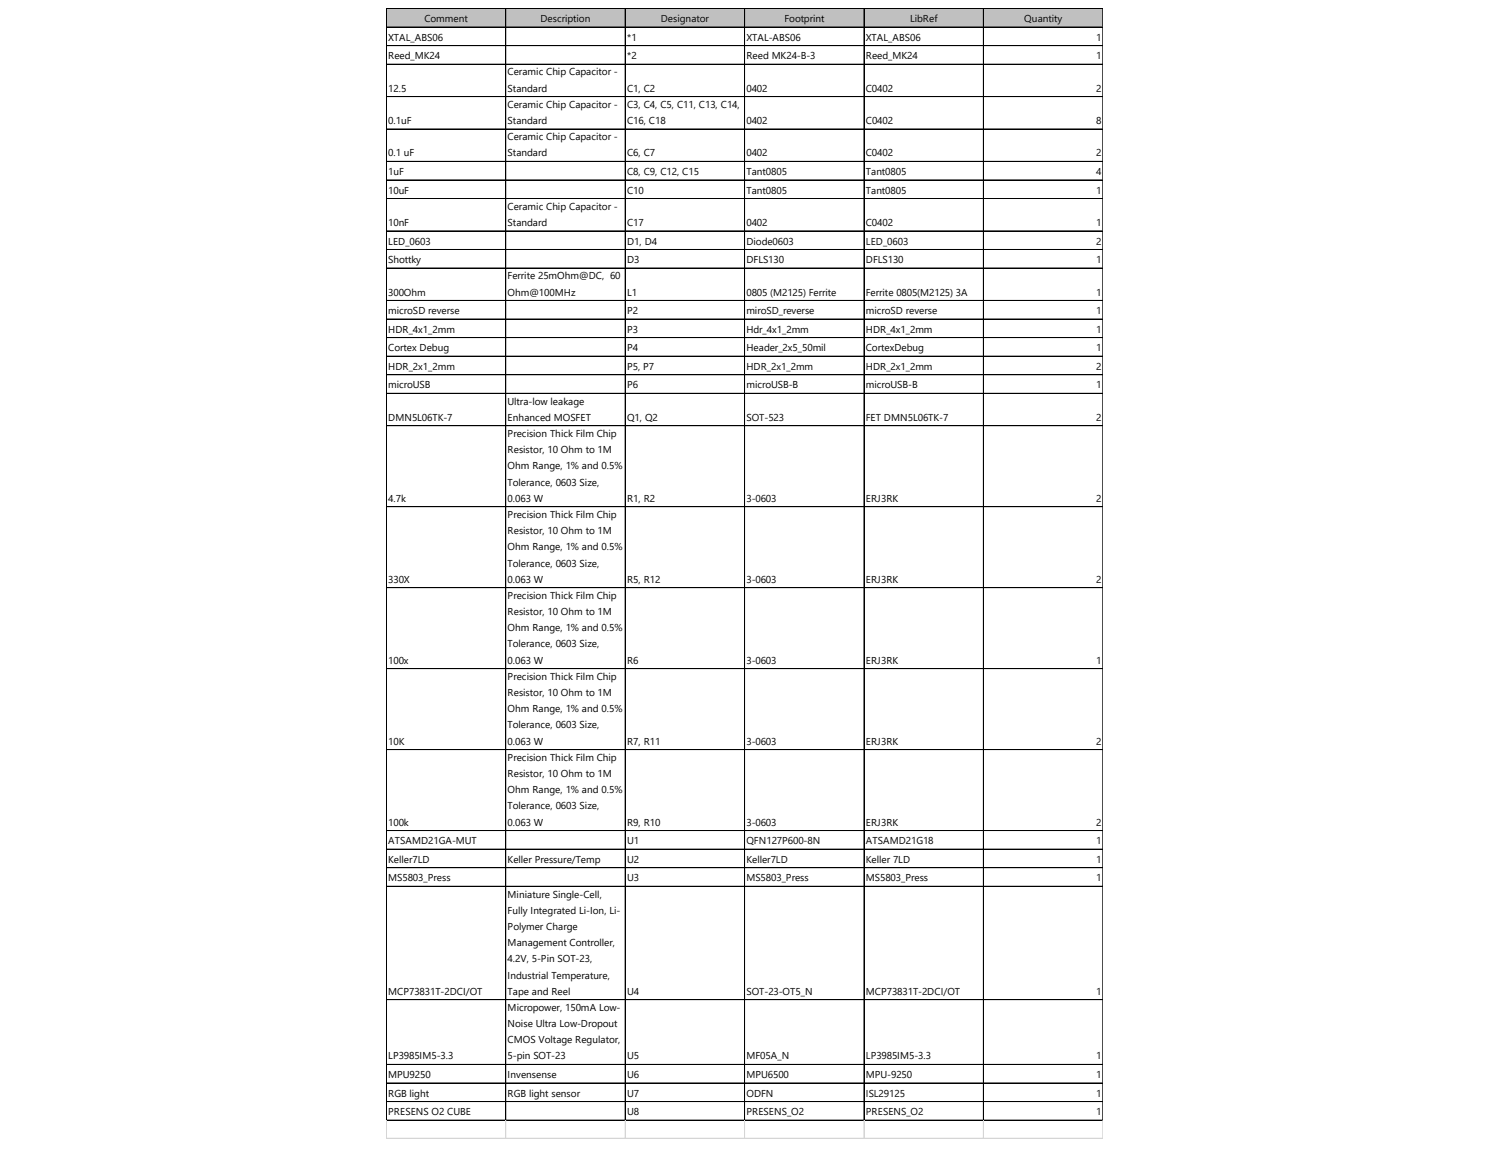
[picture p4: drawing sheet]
<svg xmlns="http://www.w3.org/2000/svg" width="269mm" height="207mm" viewBox="0 0 269 207" stroke-linecap="round" stroke-linejoin="round" font-family="sans-serif">
<defs><g id="words">
<g font-size="1.8">
<text x="76.4" y="4">Comment</text>
<text x="97.3" y="4">Description</text>
<text x="119" y="4">Designator</text>
<text x="141.3" y="4">Footprint</text>
<text x="163.9" y="4">LibRef</text>
<text x="184.4" y="4">Quantity</text>
<text x="69.9" y="7.3">XTAL_ABS06</text>
<text x="69.9" y="10.7">Reed_MK24</text>
<text x="112.9" y="7.3">*1</text>
<text x="112.9" y="10.7">*2</text>
<text x="134.4" y="7.3">XTAL-ABS06</text>
<text x="134.4" y="10.7">Reed MK24-B-3</text>
<text x="155.9" y="7.3">XTAL_ABS06</text>
<text x="155.9" y="10.7">Reed_MK24</text>
<text x="197.4" y="7.3">1</text>
<text x="197.4" y="10.7">1</text>
<text x="69.9" y="16.5">12.5</text>
<text x="91.4" y="13.6">Ceramic Chip Capacitor -</text>
<text x="91.4" y="16.5">Standard</text>
<text x="112.9" y="16.5">C1, C2</text>
<text x="134.4" y="16.5">0402</text>
<text x="155.9" y="16.5">C0402</text>
<text x="197.4" y="16.5">2</text>
<text x="69.9" y="22.3">0.1uF</text>
<text x="91.4" y="19.4">Ceramic Chip Capacitor -</text>
<text x="91.4" y="22.3">Standard</text>
<text x="112.9" y="19.4">C3, C4, C5, C11, C13, C14,</text>
<text x="112.9" y="22.3">C16, C18</text>
<text x="134.4" y="22.3">0402</text>
<text x="155.9" y="22.3">C0402</text>
<text x="197.4" y="22.3">8</text>
<text x="69.9" y="28.2">0.1 uF</text>
<text x="91.4" y="25.3">Ceramic Chip Capacitor -</text>
<text x="91.4" y="28.2">Standard</text>
<text x="112.9" y="28.2">C6, C7</text>
<text x="134.4" y="28.2">0402</text>
<text x="155.9" y="28.2">C0402</text>
<text x="197.4" y="28.2">2</text>
<text x="69.9" y="31.5">1uF</text>
<text x="69.9" y="34.9">10uF</text>
<text x="112.9" y="31.5">C8, C9, C12, C15</text>
<text x="112.9" y="34.9">C10</text>
<text x="134.4" y="31.5">Tant0805</text>
<text x="134.4" y="34.9">Tant0805</text>
<text x="155.9" y="31.5">Tant0805</text>
<text x="155.9" y="34.9">Tant0805</text>
<text x="197.4" y="31.5">4</text>
<text x="197.4" y="34.9">1</text>
<text x="69.9" y="40.7">10nF</text>
<text x="91.4" y="37.8">Ceramic Chip Capacitor -</text>
<text x="91.4" y="40.7">Standard</text>
<text x="112.9" y="40.7">C17</text>
<text x="134.4" y="40.7">0402</text>
<text x="155.9" y="40.7">C0402</text>
<text x="197.4" y="40.7">1</text>
<text x="69.9" y="44">LED_0603</text>
<text x="69.9" y="47.4">Shottky</text>
<text x="112.9" y="44">D1, D4</text>
<text x="112.9" y="47.4">D3</text>
<text x="134.4" y="44">Diode0603</text>
<text x="134.4" y="47.4">DFLS130</text>
<text x="155.9" y="44">LED_0603</text>
<text x="155.9" y="47.4">DFLS130</text>
<text x="197.4" y="44">2</text>
<text x="197.4" y="47.4">1</text>
<text x="69.9" y="53.2">300Ohm</text>
<text x="91.4" y="50.3">Ferrite 25mOhm@DC, 60</text>
<text x="91.4" y="53.2">Ohm@100MHz</text>
<text x="112.9" y="53.2">L1</text>
<text x="134.4" y="53.2">0805 (M2125) Ferrite</text>
<text x="155.9" y="53.2">Ferrite 0805(M2125) 3A</text>
<text x="197.4" y="53.2">1</text>
<text x="69.9" y="56.6">microSD reverse</text>
<text x="69.9" y="59.9">HDR_4x1_2mm</text>
<text x="112.9" y="56.6">P2</text>
<text x="112.9" y="59.9">P3</text>
<text x="134.4" y="56.6">miroSD_reverse</text>
<text x="134.4" y="59.9">Hdr_4x1_2mm</text>
<text x="155.9" y="56.6">microSD reverse</text>
<text x="155.9" y="59.9">HDR_4x1_2mm</text>
<text x="197.4" y="56.6">1</text>
<text x="197.4" y="59.9">1</text>
<text x="69.9" y="63.2">Cortex Debug</text>
<text x="112.9" y="63.2">P4</text>
<text x="134.4" y="63.2">Header_2x5_50mil</text>
<text x="155.9" y="63.2">CortexDebug</text>
<text x="197.4" y="63.2">1</text>
<text x="69.9" y="66.6">HDR_2x1_2mm</text>
<text x="69.9" y="69.9">microUSB</text>
<text x="112.9" y="66.6">P5, P7</text>
<text x="112.9" y="69.9">P6</text>
<text x="134.4" y="66.6">HDR_2x1_2mm</text>
<text x="134.4" y="69.9">microUSB-B</text>
<text x="155.9" y="66.6">HDR_2x1_2mm</text>
<text x="155.9" y="69.9">microUSB-B</text>
<text x="197.4" y="66.6">2</text>
<text x="197.4" y="69.9">1</text>
<text x="69.9" y="75.8">DMN5L06TK-7</text>
<text x="91.4" y="72.9">Ultra-low leakage</text>
<text x="91.4" y="75.8">Enhanced MOSFET</text>
<text x="112.9" y="75.8">Q1, Q2</text>
<text x="134.4" y="75.8">SOT-523</text>
<text x="155.9" y="75.8">FET DMN5L06TK-7</text>
<text x="197.4" y="75.8">2</text>
<text x="91.4" y="78.7">Precision Thick Film Chip</text>
<text x="91.4" y="81.6">Resistor, 10 Ohm to 1M</text>
<text x="91.4" y="84.5">Ohm Range, 1% and 0.5%</text>
<text x="91.4" y="87.4">Tolerance, 0603 Size,</text>
<text x="69.9" y="90.3">4.7k</text>
<text x="91.4" y="90.3">0.063 W</text>
<text x="91.4" y="93.3">Precision Thick Film Chip</text>
<text x="112.9" y="90.3">R1, R2</text>
<text x="134.4" y="90.3">3-0603</text>
<text x="155.9" y="90.3">ERJ3RK</text>
<text x="197.4" y="90.3">2</text>
<text x="91.4" y="96.2">Resistor, 10 Ohm to 1M</text>
<text x="91.4" y="99.1">Ohm Range, 1% and 0.5%</text>
<text x="69.9" y="104.9">330X</text>
<text x="91.4" y="102">Tolerance, 0603 Size,</text>
<text x="91.4" y="104.9">0.063 W</text>
<text x="91.4" y="107.8">Precision Thick Film Chip</text>
<text x="112.9" y="104.9">R5, R12</text>
<text x="134.4" y="104.9">3-0603</text>
<text x="155.9" y="104.9">ERJ3RK</text>
<text x="197.4" y="104.9">2</text>
<text x="91.4" y="110.8">Resistor, 10 Ohm to 1M</text>
<text x="91.4" y="113.7">Ohm Range, 1% and 0.5%</text>
<text x="69.9" y="119.5">100x</text>
<text x="91.4" y="116.6">Tolerance, 0603 Size,</text>
<text x="91.4" y="119.5">0.063 W</text>
<text x="112.9" y="119.5">R6</text>
<text x="134.4" y="119.5">3-0603</text>
<text x="155.9" y="119.5">ERJ3RK</text>
<text x="197.4" y="119.5">1</text>
<text x="91.4" y="122.4">Precision Thick Film Chip</text>
<text x="91.4" y="125.3">Resistor, 10 Ohm to 1M</text>
<text x="91.4" y="128.3">Ohm Range, 1% and 0.5%</text>
<text x="91.4" y="131.2">Tolerance, 0603 Size,</text>
<text x="69.9" y="134.1">10K</text>
<text x="91.4" y="134.1">0.063 W</text>
<text x="91.4" y="137">Precision Thick Film Chip</text>
<text x="112.9" y="134.1">R7, R11</text>
<text x="134.4" y="134.1">3-0603</text>
<text x="155.9" y="134.1">ERJ3RK</text>
<text x="197.4" y="134.1">2</text>
<text x="91.4" y="139.9">Resistor, 10 Ohm to 1M</text>
<text x="91.4" y="142.8">Ohm Range, 1% and 0.5%</text>
<text x="69.9" y="148.7">100k</text>
<text x="91.4" y="145.8">Tolerance, 0603 Size,</text>
<text x="91.4" y="148.7">0.063 W</text>
<text x="112.9" y="148.7">R9, R10</text>
<text x="134.4" y="148.7">3-0603</text>
<text x="155.9" y="148.7">ERJ3RK</text>
<text x="197.4" y="148.7">2</text>
<text x="69.9" y="152">ATSAMD21GA-MUT</text>
<text x="69.9" y="155.4">Keller7LD</text>
<text x="91.4" y="155.4">Keller Pressure/Temp</text>
<text x="112.9" y="152">U1</text>
<text x="112.9" y="155.4">U2</text>
<text x="134.4" y="152">QFN127P600-8N</text>
<text x="134.4" y="155.4">Keller7LD</text>
<text x="155.9" y="152">ATSAMD21G18</text>
<text x="155.9" y="155.4">Keller 7LD</text>
<text x="197.4" y="152">1</text>
<text x="197.4" y="155.4">1</text>
<text x="69.9" y="158.7">MS5803_Press</text>
<text x="91.4" y="161.6">Miniature Single-Cell,</text>
<text x="112.9" y="158.7">U3</text>
<text x="134.4" y="158.7">MS5803_Press</text>
<text x="155.9" y="158.7">MS5803_Press</text>
<text x="197.4" y="158.7">1</text>
<text x="91.4" y="164.5">Fully Integrated Li-Ion, Li-</text>
<text x="91.4" y="167.5">Polymer Charge</text>
<text x="91.4" y="170.4">Management Controller,</text>
<text x="91.4" y="173.3">4.2V, 5-Pin SOT-23,</text>
<text x="69.9" y="179.1">MCP73831T-2DCI/OT</text>
<text x="91.4" y="176.2">Industrial Temperature,</text>
<text x="91.4" y="179.1">Tape and Reel</text>
<text x="112.9" y="179.1">U4</text>
<text x="134.4" y="179.1">SOT-23-OT5_N</text>
<text x="155.9" y="179.1">MCP73831T-2DCI/OT</text>
<text x="197.4" y="179.1">1</text>
<text x="91.4" y="182">Micropower, 150mA Low-</text>
<text x="91.4" y="184.9">Noise Ultra Low-Dropout</text>
<text x="69.9" y="190.8">LP3985IM5-3.3</text>
<text x="91.4" y="187.9">CMOS Voltage Regulator,</text>
<text x="91.4" y="190.8">5-pin SOT-23</text>
<text x="112.9" y="190.8">U5</text>
<text x="134.4" y="190.8">MF05A_N</text>
<text x="155.9" y="190.8">LP3985IM5-3.3</text>
<text x="197.4" y="190.8">1</text>
<text x="69.9" y="194.1">MPU9250</text>
<text x="69.9" y="197.5">RGB light</text>
<text x="91.4" y="194.1">Invensense</text>
<text x="91.4" y="197.5">RGB light sensor</text>
<text x="112.9" y="194.1">U6</text>
<text x="112.9" y="197.5">U7</text>
<text x="134.4" y="194.1">MPU6500</text>
<text x="134.4" y="197.5">ODFN</text>
<text x="155.9" y="194.1">MPU-9250</text>
<text x="155.9" y="197.5">ISL29125</text>
<text x="197.4" y="194.1">1</text>
<text x="197.4" y="197.5">1</text>
<text x="69.9" y="200.8">PRESENS O2 CUBE</text>
<text x="112.9" y="200.8">U8</text>
<text x="134.4" y="200.8">PRESENS_O2</text>
<text x="155.9" y="200.8">PRESENS_O2</text>
<text x="197.4" y="200.8">1</text>
</g>
</g></defs>
<path d="M69.6 1.6h128.9v3.4h-128.9z" fill="#c0c0c0"/>
<g fill="none" stroke="#000" stroke-width=".18">
<path d="M69.6 1.5v200.3M69.6 1.5h128.9M69.6 1.6h128.9M69.6 4.9h128.9M69.6 8.2h128.9M69.6 8.3h128.9M69.6 11.6h128.9M69.6 17.4h128.9M91.1 1.6v200.2M112.6 1.6v200.2M134.1 1.6v200.2M155.6 1.6v200.2"/>
<path d="M177.1 1.6v200.2M69.6 23.2h128.9M69.6 23.3h128.9M69.6 29.1h128.9M69.6 32.4h128.9M69.6 35.7h128.9M69.6 35.8h128.9M69.6 41.6h128.9M69.6 44.9h128.9M69.6 45h128.9M69.6 48.3h128.9M69.6 54.1h128.9"/>
<path d="M69.6 57.4h128.9M69.6 57.5h128.9M69.6 60.8h128.9M69.6 64.1h128.9M69.6 64.2h128.9M69.6 67.5h128.9M69.6 70.8h128.9M69.6 70.9h128.9M69.6 76.7h128.9M69.6 91.2h128.9M69.6 91.3h128.9M69.6 105.8h128.9"/>
<path d="M69.6 105.9h128.9M69.6 120.4h128.9M69.6 135h128.9M69.6 149.6h128.9M69.6 152.9h128.9M69.6 156.2h128.9M69.6 156.3h128.9M69.6 159.6h128.9M69.6 180h128.9M69.6 191.7h128.9M69.6 195h128.9M69.6 195.1h128.9"/>
<path d="M69.6 198.4h128.9M69.6 201.7h128.9"/>
</g>
<path d="M69.6 201.8v3.3M69.6 205h128.9M91.1 201.8v3.3M112.6 201.8v3.3M134.1 201.8v3.3M155.6 201.8v3.3M177.1 201.8v3.3" fill="none" stroke="#d4d4d4" stroke-width=".18"/>
<use href="#words"/>
</svg>
